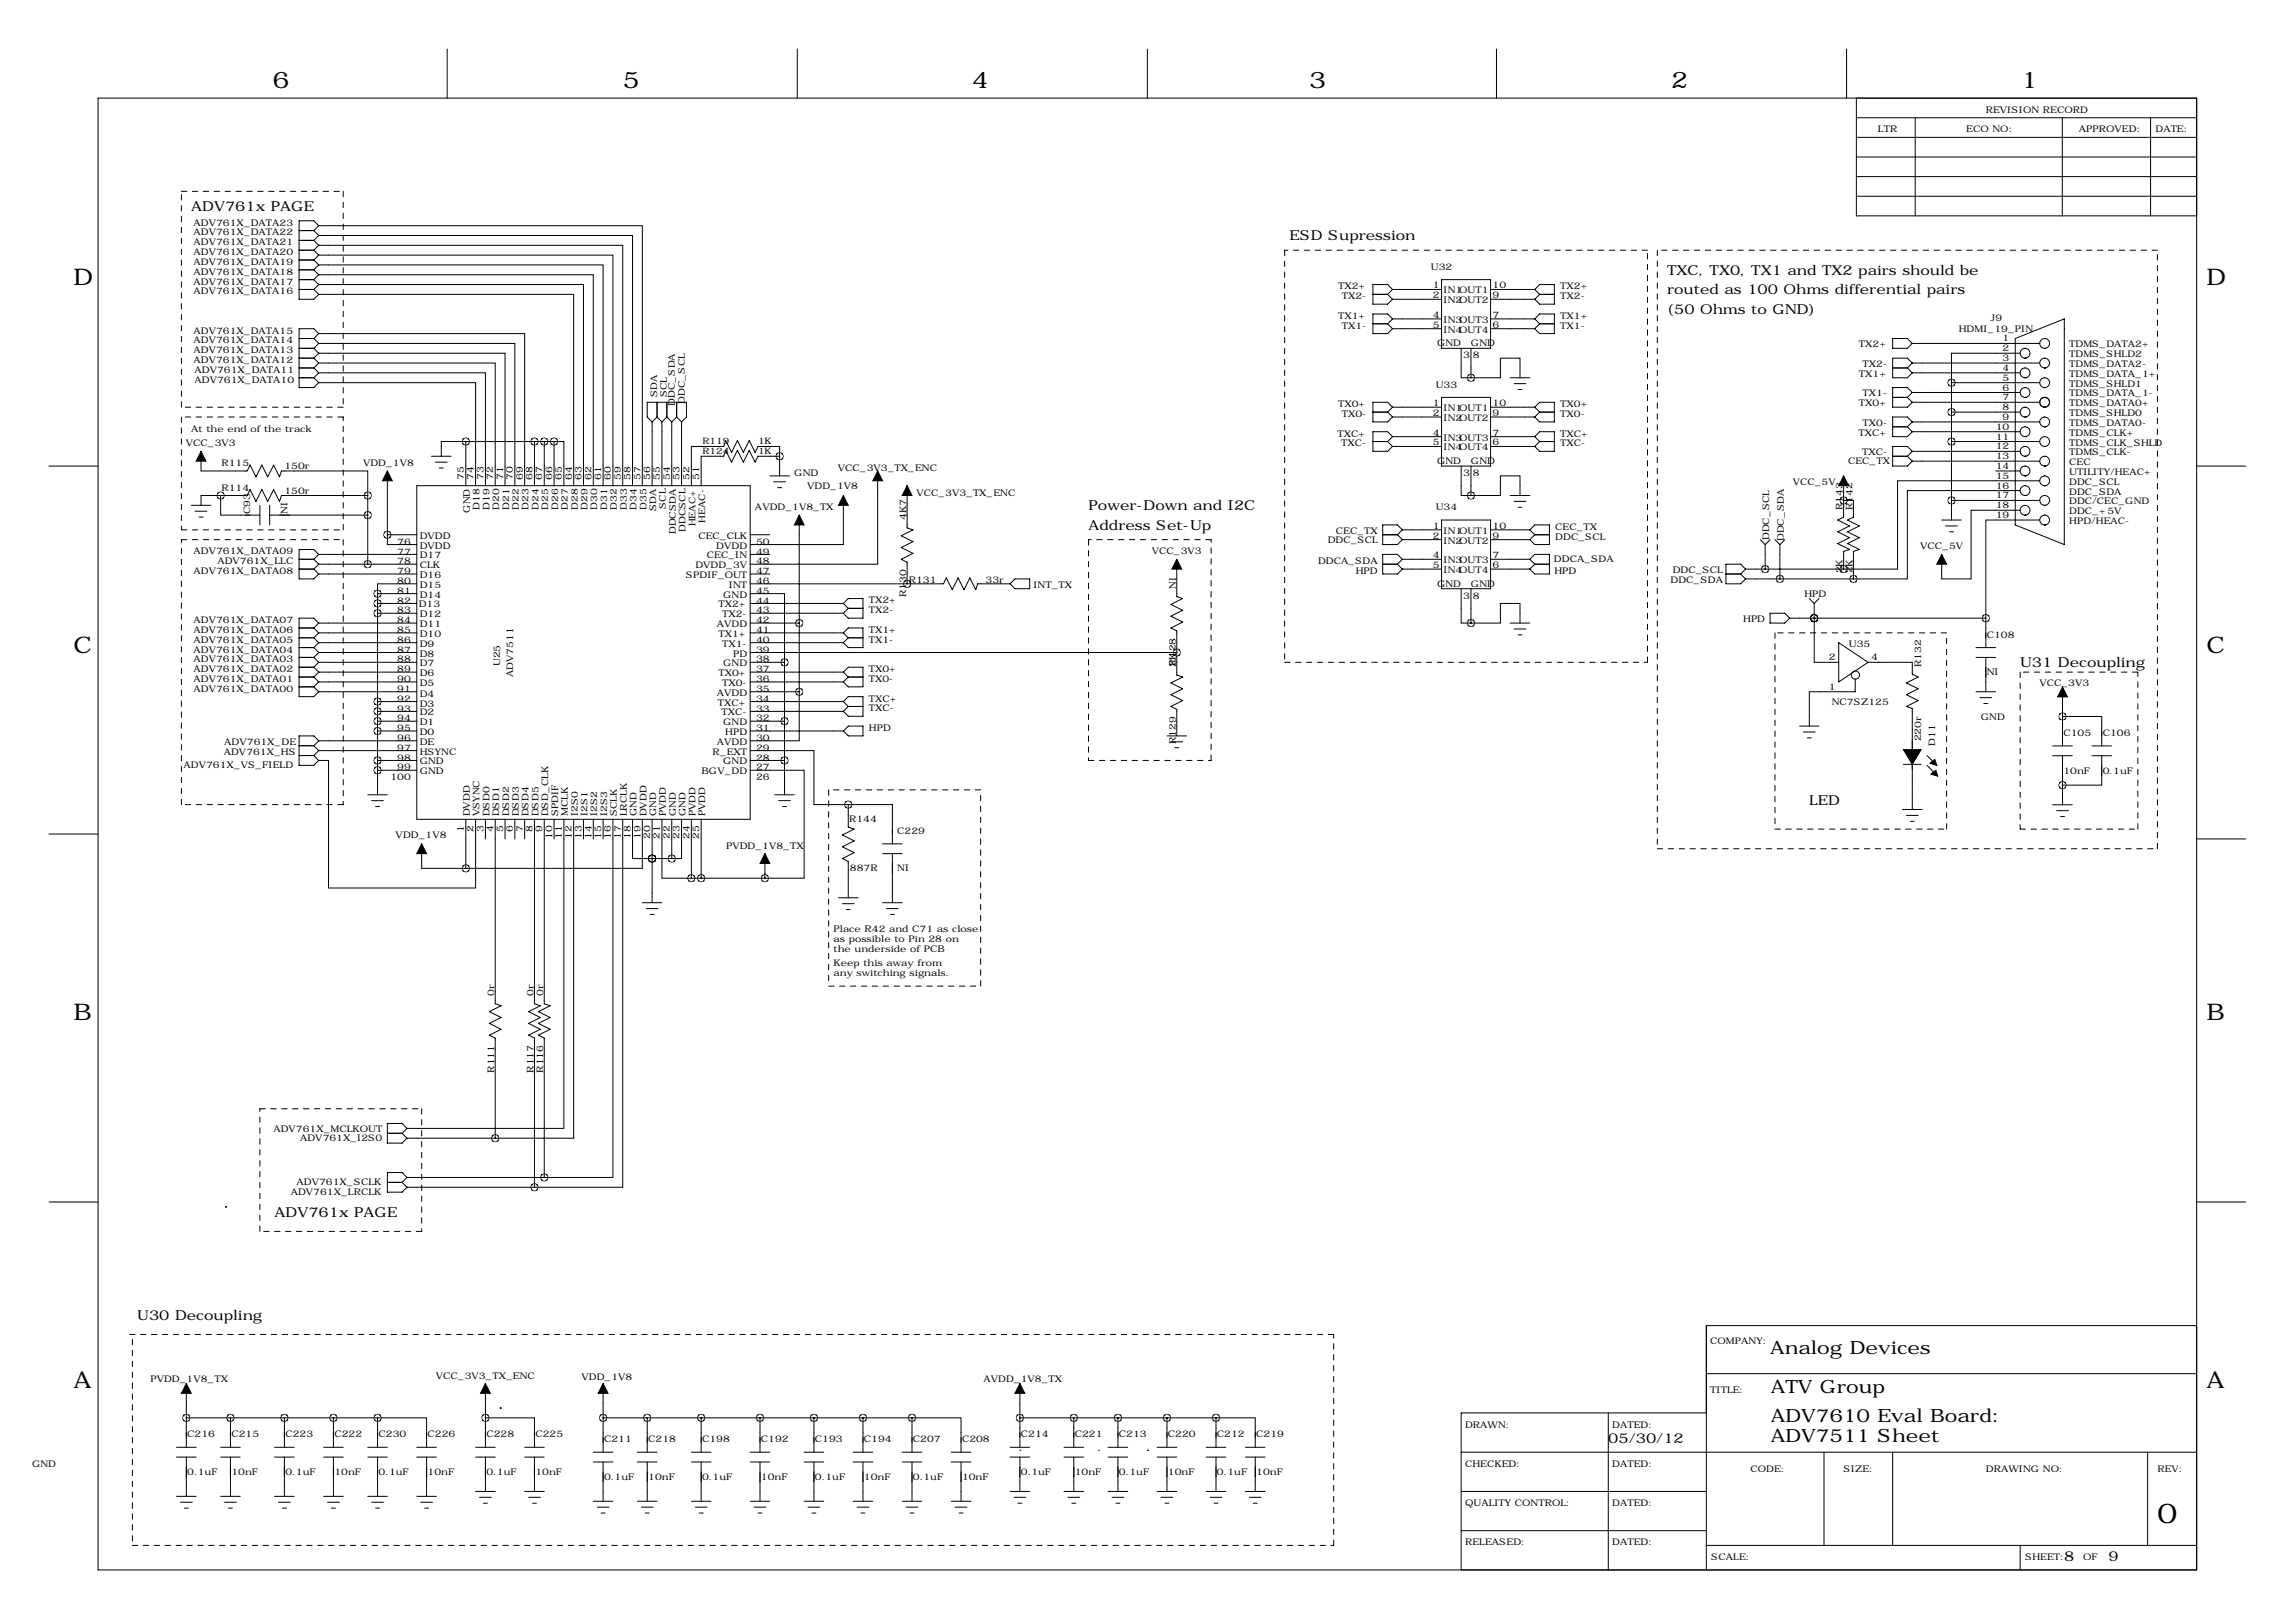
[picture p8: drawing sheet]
<svg xmlns="http://www.w3.org/2000/svg" width="594mm" height="419mm" viewBox="0 0 594 419" stroke-linecap="round" stroke-linejoin="round" font-family="sans-serif">
<defs><g id="words">
<text font-size="7.1" x="558.7" y="394.3">0</text>
<g font-size="5.9">
<text x="70.6" y="22.9">6</text>
<text x="161.3" y="22.9">5</text>
<text x="251.7" y="22.9">4</text>
<text x="339.1" y="22.9">3</text>
<text x="432.8" y="22.9">2</text>
<text x="523.5" y="22.9">1</text>
<text x="19" y="73.7">D</text>
<text x="571.5" y="73.7">D</text>
<text x="19" y="168.9">C</text>
<text x="571.5" y="168.9">C</text>
<text x="19" y="264.2">B</text>
<text x="571.5" y="264.2">B</text>
<text x="19" y="359.4">A</text>
<text x="571.5" y="359.4">A</text>
</g>
<g font-size="4.7">
<text x="458.5" y="350.5">Analog Devices</text>
<text x="458.6" y="360.5">ATV Group</text>
<text x="458.6" y="368.1">ADV7610 Eval Board:</text>
<text x="458.6" y="373.2">ADV7511 Sheet</text>
</g>
<g font-size="3.6">
<text x="49.5" y="54.6">ADV761x PAGE</text>
<text x="334" y="62.2">ESD Supression</text>
<text x="431.8" y="71.1">TXC, TX0, TX1 and TX2 pairs should be</text>
<text x="431.8" y="76.2">routed as 100 Ohms differential pairs</text>
<text x="431.8" y="81.3">(50 Ohms to GND)</text>
<text x="281.9" y="137.2">Address Set-Up</text>
<text x="281.9" y="132.1">Power-Down and I2C</text>
<text x="523.2" y="172.7">U31 Decoupling</text>
<text x="468.6" y="208.3">LED</text>
<text x="71.1" y="315">ADV761x PAGE</text>
<text x="35.6" y="341.6">U30 Decoupling</text>
<text x="416.6" y="373.7">05/30/12</text>
<text x="534.7" y="404.1">8</text>
<text x="546.1" y="404.1">9</text>
</g>
<g font-size="2.4">
<text x="514.4" y="29.2">REVISION RECORD</text>
<text x="486.4" y="34.3">LTR</text>
<text x="509.3" y="34.3">ECO NO:</text>
<text x="538.5" y="34.3">APPROVED:</text>
<text x="558.3" y="34.3">DATE:</text>
<text x="50.1" y="58.4">ADV761X_DATA23</text>
<text x="50.1" y="63.5">ADV761X_DATA21</text>
<text x="50.1" y="61">ADV761X_DATA22</text>
<text x="50.1" y="71.1">ADV761X_DATA18</text>
<text x="50.1" y="68.6">ADV761X_DATA19</text>
<text x="50.1" y="66">ADV761X_DATA20</text>
<text x="370.6" y="69.9">U32</text>
<text x="50.1" y="76.2">ADV761X_DATA16</text>
<text x="50.1" y="73.7">ADV761X_DATA17</text>
<text x="346.6" y="74.9">TX2+</text>
<text x="347.6" y="77.5">TX2-</text>
<text x="371.1" y="74.7">1</text>
<text x="371.1" y="77.2">2</text>
<text x="373.9" y="76">IN1OUT1</text>
<text x="386.6" y="74.7">10</text>
<text x="386.6" y="77.2">9</text>
<text x="404.1" y="77.5">TX2-</text>
<text x="404.1" y="74.9">TX2+</text>
<text x="346.6" y="82.6">TX1+</text>
<text x="371.1" y="82.3">4</text>
<text x="373.9" y="78.5">IN2OUT2</text>
<text x="373.9" y="83.6">IN3OUT3</text>
<text x="386.6" y="82.3">7</text>
<text x="404.1" y="82.6">TX1+</text>
<text x="515.6" y="83.1">J9</text>
<text x="50.1" y="88.9">ADV761X_DATA14</text>
<text x="50.1" y="86.4">ADV761X_DATA15</text>
<text x="347.6" y="85.1">TX1-</text>
<text x="371.1" y="84.8">5</text>
<text x="372.2" y="89.7">GND</text>
<text x="373.9" y="86.1">IN4OUT4</text>
<text x="381" y="89.7">GND</text>
<text x="386.6" y="84.8">6</text>
<text x="404.1" y="85.1">TX1-</text>
<text x="481.5" y="89.9">TX2+</text>
<text x="507.3" y="85.9">HDMI_19_PIN</text>
<text x="518.7" y="88.4">1</text>
<text x="535.9" y="89.9">TDMS_DATA2+</text>
<text x="50.1" y="94">ADV761X_DATA12</text>
<text x="50.1" y="91.4">ADV761X_DATA13</text>
<text x="379" y="92.8">3</text>
<text x="381.5" y="92.8">8</text>
<text x="482.4" y="95">TX2-</text>
<text x="518.7" y="90.9">2</text>
<text x="518.7" y="93.5">3</text>
<text x="535.9" y="92.5">TDMS_SHLD2</text>
<text x="535.9" y="95">TDMS_DATA2-</text>
<text x="50.4" y="99.1">ADV761X_DATA10</text>
<text x="50.4" y="96.5">ADV761X_DATA11</text>
<text x="371.9" y="100.3">U33</text>
<text x="481.5" y="97.6">TX1+</text>
<text x="518.7" y="96">4</text>
<text x="518.7" y="98.6">5</text>
<text x="518.7" y="101.1">6</text>
<text x="535.9" y="97.6">TDMS_DATA_1+</text>
<text x="535.9" y="100.1">TDMS_SHLD1</text>
<text x="170.2" y="102.9" transform="rotate(-90 170.2 102.9)">SDA</text>
<text x="172.7" y="102.9" transform="rotate(-90 172.7 102.9)">SCL</text>
<text x="174.8" y="105" transform="rotate(-90 174.8 105)">DDC_SDA</text>
<text x="177.3" y="104.5" transform="rotate(-90 177.3 104.5)">DDC_SCL</text>
<text x="346.6" y="105.4">TX0+</text>
<text x="347.6" y="108">TX0-</text>
<text x="371.1" y="105.2">1</text>
<text x="371.1" y="107.7">2</text>
<text x="373.9" y="106.4">IN1OUT1</text>
<text x="386.6" y="105.2">10</text>
<text x="386.6" y="107.7">9</text>
<text x="404.1" y="108">TX0-</text>
<text x="404.1" y="105.4">TX0+</text>
<text x="481.5" y="105.2">TX0+</text>
<text x="482.4" y="102.6">TX1-</text>
<text x="518.7" y="103.6">7</text>
<text x="518.7" y="106.2">8</text>
<text x="535.9" y="102.6">TDMS_DATA_1-</text>
<text x="535.9" y="105.2">TDMS_DATA0+</text>
<text x="535.9" y="107.7">TDMS_SHLD0</text>
<text x="49.5" y="111.8">At the end of the track</text>
<text x="346.5" y="113">TXC+</text>
<text x="371.1" y="112.8">4</text>
<text x="373.9" y="109">IN2OUT2</text>
<text x="386.6" y="112.8">7</text>
<text x="404.1" y="113">TXC+</text>
<text x="481.3" y="112.8">TXC+</text>
<text x="482.4" y="110.3">TX0-</text>
<text x="516.9" y="111.3">10</text>
<text x="516.9" y="113.8">11</text>
<text x="518.7" y="108.7">9</text>
<text x="535.9" y="110.3">TDMS_DATA0-</text>
<text x="535.9" y="112.8">TDMS_CLK+</text>
<text x="48.2" y="115.6">VCC_3V3</text>
<text x="347.4" y="115.6">TXC-</text>
<text x="371.1" y="115.3">5</text>
<text x="373.9" y="114.1">IN3OUT3</text>
<text x="373.9" y="116.6">IN4OUT4</text>
<text x="386.6" y="115.3">6</text>
<text x="404.1" y="115.6">TXC-</text>
<text x="482.3" y="117.9">TXC-</text>
<text x="516.9" y="116.3">12</text>
<text x="516.9" y="118.9">13</text>
<text x="535.9" y="115.3">TDMS_CLK_SHLD</text>
<text x="535.9" y="117.9">TDMS_CLK-</text>
<text x="57.4" y="120.7">R115</text>
<text x="73.7" y="121.5">150r</text>
<text x="94" y="120.7">VDD_1V8</text>
<text x="120.1" y="124.2" transform="rotate(-90 120.1 124.2)">75</text>
<text x="122.7" y="124.2" transform="rotate(-90 122.7 124.2)">74</text>
<text x="125.2" y="124.2" transform="rotate(-90 125.2 124.2)">73</text>
<text x="127.8" y="124.2" transform="rotate(-90 127.8 124.2)">72</text>
<text x="130.3" y="124.2" transform="rotate(-90 130.3 124.2)">71</text>
<text x="132.8" y="124.2" transform="rotate(-90 132.8 124.2)">70</text>
<text x="135.4" y="124.2" transform="rotate(-90 135.4 124.2)">69</text>
<text x="137.9" y="124.2" transform="rotate(-90 137.9 124.2)">68</text>
<text x="140.5" y="124.2" transform="rotate(-90 140.5 124.2)">67</text>
<text x="143" y="124.2" transform="rotate(-90 143 124.2)">66</text>
<text x="145.5" y="124.2" transform="rotate(-90 145.5 124.2)">65</text>
<text x="148.1" y="124.2" transform="rotate(-90 148.1 124.2)">64</text>
<text x="150.6" y="124.2" transform="rotate(-90 150.6 124.2)">63</text>
<text x="153.2" y="124.2" transform="rotate(-90 153.2 124.2)">62</text>
<text x="155.7" y="124.2" transform="rotate(-90 155.7 124.2)">61</text>
<text x="158.2" y="124.2" transform="rotate(-90 158.2 124.2)">60</text>
<text x="160.8" y="124.2" transform="rotate(-90 160.8 124.2)">59</text>
<text x="163.3" y="124.2" transform="rotate(-90 163.3 124.2)">58</text>
<text x="165.9" y="124.2" transform="rotate(-90 165.9 124.2)">57</text>
<text x="168.4" y="124.2" transform="rotate(-90 168.4 124.2)">56</text>
<text x="170.9" y="124.2" transform="rotate(-90 170.9 124.2)">55</text>
<text x="173.5" y="124.2" transform="rotate(-90 173.5 124.2)">54</text>
<text x="176" y="124.2" transform="rotate(-90 176 124.2)">53</text>
<text x="178.6" y="124.2" transform="rotate(-90 178.6 124.2)">52</text>
<text x="181.1" y="124.2" transform="rotate(-90 181.1 124.2)">51</text>
<text x="205.7" y="123.2">GND</text>
<text x="217" y="121.9">VCC_3V3_TX_ENC</text>
<text x="372.2" y="120.1">GND</text>
<text x="379" y="123.2">3</text>
<text x="381" y="120.1">GND</text>
<text x="381.5" y="123.2">8</text>
<text x="464.3" y="125.5">VCC_5V</text>
<text x="478.7" y="120.1">CEC_TX</text>
<text x="516.9" y="121.4">14</text>
<text x="516.9" y="124">15</text>
<text x="535.9" y="120.4">CEC</text>
<text x="535.9" y="123">UTILITY/HEAC+</text>
<text x="535.9" y="125.5">DDC_SCL</text>
<text x="57.4" y="127">R114</text>
<text x="73.7" y="127.8">150r</text>
<text x="172.5" y="131.8" transform="rotate(-90 172.5 131.8)">SCL</text>
<text x="209.1" y="126.6">VDD_1V8</text>
<text x="237.4" y="128.3">VCC_3V3_TX_ENC</text>
<text x="516.9" y="126.5">16</text>
<text x="516.9" y="129">17</text>
<text x="516.9" y="131.6">18</text>
<text x="535.9" y="128">DDC_SDA</text>
<text x="535.9" y="130.6">DDC/CEC_GND</text>
<text x="64.8" y="133.1" transform="rotate(-90 64.8 133.1)">C93</text>
<text x="74.5" y="133.1" transform="rotate(-90 74.5 133.1)">NI</text>
<text x="121.7" y="132.7" transform="rotate(-90 121.7 132.7)">GND</text>
<text x="124.2" y="132.1" transform="rotate(-90 124.2 132.1)">D18</text>
<text x="126.8" y="132.1" transform="rotate(-90 126.8 132.1)">D19</text>
<text x="129.3" y="132.1" transform="rotate(-90 129.3 132.1)">D20</text>
<text x="131.8" y="132.1" transform="rotate(-90 131.8 132.1)">D21</text>
<text x="134.4" y="132.1" transform="rotate(-90 134.4 132.1)">D22</text>
<text x="136.9" y="132.1" transform="rotate(-90 136.9 132.1)">D23</text>
<text x="139.5" y="132.1" transform="rotate(-90 139.5 132.1)">D24</text>
<text x="142" y="132.1" transform="rotate(-90 142 132.1)">D25</text>
<text x="144.5" y="132.1" transform="rotate(-90 144.5 132.1)">D26</text>
<text x="147.1" y="132.1" transform="rotate(-90 147.1 132.1)">D27</text>
<text x="149.6" y="132.1" transform="rotate(-90 149.6 132.1)">D28</text>
<text x="152.2" y="132.1" transform="rotate(-90 152.2 132.1)">D29</text>
<text x="154.7" y="132.1" transform="rotate(-90 154.7 132.1)">D30</text>
<text x="157.2" y="132.1" transform="rotate(-90 157.2 132.1)">D31</text>
<text x="159.8" y="132.1" transform="rotate(-90 159.8 132.1)">D32</text>
<text x="162.3" y="132.1" transform="rotate(-90 162.3 132.1)">D33</text>
<text x="164.9" y="132.1" transform="rotate(-90 164.9 132.1)">D34</text>
<text x="167.4" y="132.1" transform="rotate(-90 167.4 132.1)">D35</text>
<text x="169.9" y="132.3" transform="rotate(-90 169.9 132.3)">SDA</text>
<text x="177.6" y="137.8" transform="rotate(-90 177.6 137.8)">DDCSCL</text>
<text x="180.1" y="136.3" transform="rotate(-90 180.1 136.3)">HEAC+</text>
<text x="182.6" y="135.3" transform="rotate(-90 182.6 135.3)">HEAC-</text>
<text x="195.6" y="132.1">AVDD_1V8_TX</text>
<text x="234.7" y="134.6" transform="rotate(-90 234.7 134.6)">4K7</text>
<text x="371.1" y="136.9">1</text>
<text x="371.9" y="132.1">U34</text>
<text x="386.6" y="136.9">10</text>
<text x="402.8" y="137.2">CEC_TX</text>
<text x="477.3" y="132.1" transform="rotate(-90 477.3 132.1)">R143</text>
<text x="479.8" y="132.1" transform="rotate(-90 479.8 132.1)">R142</text>
<text x="516.9" y="134.1">19</text>
<text x="535.9" y="133.1">DDC_+5V</text>
<text x="535.9" y="135.7">HPD/HEAC-</text>
<text x="50.1" y="143.5">ADV761X_DATA09</text>
<text x="102.9" y="141">76</text>
<text x="102.9" y="143.6">77</text>
<text x="108.7" y="139.5">DVDD</text>
<text x="108.7" y="142">DVDD</text>
<text x="175" y="138.3" transform="rotate(-90 175 138.3)">DDCSDA</text>
<text x="180.9" y="139.5">CEC_CLK</text>
<text x="185.5" y="142">DVDD</text>
<text x="195.8" y="143.6">49</text>
<text x="195.8" y="141">50</text>
<text x="298.3" y="143.5">VCC_3V3</text>
<text x="343.9" y="140.5">DDC_SCL</text>
<text x="346" y="138.2">CEC_TX</text>
<text x="371.1" y="139.4">2</text>
<text x="373.9" y="138.2">IN1OUT1</text>
<text x="373.9" y="140.7">IN2OUT2</text>
<text x="386.6" y="139.4">9</text>
<text x="402.8" y="139.7">DDC_SCL</text>
<text x="458.2" y="139.9" transform="rotate(-90 458.2 139.9)">DDC_SCL</text>
<text x="462" y="140.1" transform="rotate(-90 462 140.1)">DDC_SDA</text>
<text x="497.4" y="142.2">VCC_5V</text>
<text x="50.1" y="148.6">ADV761X_DATA08</text>
<text x="56.3" y="146.1">ADV761X_LLC</text>
<text x="102.9" y="146.1">78</text>
<text x="102.9" y="148.6">79</text>
<text x="108.7" y="144.5">D17</text>
<text x="108.7" y="147.1">CLK</text>
<text x="108.7" y="149.6">D16</text>
<text x="177.7" y="149.6">SPDIF_OUT</text>
<text x="180.1" y="147.1">DVDD_3V</text>
<text x="183.1" y="144.5">CEC_IN</text>
<text x="195.8" y="148.6">47</text>
<text x="195.8" y="146.1">48</text>
<text x="341.4" y="146.1">DDCA_SDA</text>
<text x="351.2" y="148.6">HPD</text>
<text x="371.1" y="144.5">4</text>
<text x="371.1" y="147.1">5</text>
<text x="373.9" y="145.8">IN3OUT3</text>
<text x="373.9" y="148.4">IN4OUT4</text>
<text x="386.6" y="144.5">7</text>
<text x="386.6" y="147.1">6</text>
<text x="402.5" y="145.6">DDCA_SDA</text>
<text x="402.6" y="148.6">HPD</text>
<text x="433.2" y="148.4">DDC_SCL</text>
<text x="477.3" y="148.4" transform="rotate(-90 477.3 148.4)">2K</text>
<text x="479.8" y="148.4" transform="rotate(-90 479.8 148.4)">2K</text>
<text x="102.9" y="151.2">80</text>
<text x="102.9" y="153.7">81</text>
<text x="108.7" y="152.2">D15</text>
<text x="108.7" y="154.7">D14</text>
<text x="187.3" y="154.7">GND</text>
<text x="188.8" y="152.2">INT</text>
<text x="195.8" y="153.7">45</text>
<text x="195.8" y="151.2">46</text>
<text x="234.7" y="154.5" transform="rotate(-90 234.7 154.5)">R130</text>
<text x="235.4" y="150.9">R131</text>
<text x="255.3" y="150.9">33r</text>
<text x="267.7" y="152.2">INT_TX</text>
<text x="304.5" y="152.4" transform="rotate(-90 304.5 152.4)">NI</text>
<text x="372.2" y="151.9">GND</text>
<text x="379" y="155">3</text>
<text x="381" y="151.9">GND</text>
<text x="381.5" y="155">8</text>
<text x="432.7" y="150.9">DDC_SDA</text>
<text x="467.4" y="154.6">HPD</text>
<text x="50.1" y="161.3">ADV761X_DATA07</text>
<text x="102.9" y="156.3">82</text>
<text x="102.9" y="158.8">83</text>
<text x="102.9" y="161.3">84</text>
<text x="108.5" y="157.2">D13</text>
<text x="108.7" y="159.8">D12</text>
<text x="186.1" y="157.2">TX2+</text>
<text x="187" y="159.8">TX2-</text>
<text x="195.8" y="161.3">42</text>
<text x="195.8" y="158.8">43</text>
<text x="195.8" y="156.3">44</text>
<text x="225" y="158.8">TX2-</text>
<text x="225" y="156.2">TX2+</text>
<text x="451.5" y="161.1">HPD</text>
<text x="50.1" y="163.8">ADV761X_DATA06</text>
<text x="50.1" y="166.4">ADV761X_DATA05</text>
<text x="102.9" y="163.9">85</text>
<text x="102.9" y="166.4">86</text>
<text x="108.7" y="162.3">D11</text>
<text x="108.7" y="164.9">D10</text>
<text x="108.7" y="167.4">D9</text>
<text x="185.7" y="162.3">AVDD</text>
<text x="186.1" y="164.9">TX1+</text>
<text x="187" y="167.4">TX1-</text>
<text x="195.8" y="166.4">40</text>
<text x="195.8" y="163.9">41</text>
<text x="225" y="166.4">TX1-</text>
<text x="225" y="163.8">TX1+</text>
<text x="478.9" y="167.5">U35</text>
<text x="514.6" y="165.1">C108</text>
<text x="50.1" y="168.9">ADV761X_DATA04</text>
<text x="50.1" y="171.4">ADV761X_DATA03</text>
<text x="50.1" y="174">ADV761X_DATA02</text>
<text x="102.9" y="169">87</text>
<text x="102.9" y="171.5">88</text>
<text x="108.7" y="169.9">D8</text>
<text x="108.7" y="172.5">D7</text>
<text x="129.5" y="172.5" transform="rotate(-90 129.5 172.5)">U25</text>
<text x="187.3" y="172.5">GND</text>
<text x="189.9" y="169.9">PD</text>
<text x="195.8" y="171.5">38</text>
<text x="195.8" y="169">39</text>
<text x="225" y="174">TX0+</text>
<text x="304.5" y="172.7" transform="rotate(-90 304.5 172.7)">2K</text>
<text x="304.5" y="172.3" transform="rotate(-90 304.5 172.3)">R128</text>
<text x="473.7" y="170.9">2</text>
<text x="484.6" y="170.9">4</text>
<text x="497.6" y="172.7" transform="rotate(-90 497.6 172.7)">R132</text>
<text x="50.1" y="176.5">ADV761X_DATA01</text>
<text x="50.1" y="179.1">ADV761X_DATA00</text>
<text x="102.9" y="174">89</text>
<text x="102.9" y="176.6">90</text>
<text x="102.9" y="179.1">91</text>
<text x="108.7" y="175">D6</text>
<text x="108.7" y="177.6">D5</text>
<text x="132.9" y="175.4" transform="rotate(-90 132.9 175.4)">ADV7511</text>
<text x="186.1" y="175">TX0+</text>
<text x="187" y="177.6">TX0-</text>
<text x="195.8" y="179.1">35</text>
<text x="195.8" y="176.6">36</text>
<text x="195.8" y="174">37</text>
<text x="225" y="176.5">TX0-</text>
<text x="473.7" y="178.6">1</text>
<text x="514.6" y="174.8">NI</text>
<text x="528.2" y="177.6">VCC_3V3</text>
<text x="102.9" y="181.7">92</text>
<text x="102.9" y="184.2">93</text>
<text x="108.7" y="180.4">D4</text>
<text x="108.7" y="182.9">D3</text>
<text x="108.7" y="185.2">D2</text>
<text x="185.7" y="180.1">AVDD</text>
<text x="185.9" y="182.6">TXC+</text>
<text x="186.9" y="185.2">TXC-</text>
<text x="195.8" y="184.2">33</text>
<text x="195.8" y="181.7">34</text>
<text x="225" y="184.1">TXC-</text>
<text x="225" y="181.6">TXC+</text>
<text x="474.4" y="182.4">NC7SZ125</text>
<text x="102.9" y="186.7">94</text>
<text x="102.9" y="189.3">95</text>
<text x="102.9" y="191.8">96</text>
<text x="108.7" y="187.7">D1</text>
<text x="108.7" y="190.3">D0</text>
<text x="187.3" y="187.7">GND</text>
<text x="187.8" y="190.3">HPD</text>
<text x="195.8" y="191.8">30</text>
<text x="195.8" y="189.3">31</text>
<text x="195.8" y="186.7">32</text>
<text x="225" y="189.2">HPD</text>
<text x="497.6" y="191.9" transform="rotate(-90 497.6 191.9)">220r</text>
<text x="513.1" y="186.5">GND</text>
<text x="534.5" y="190.6">C105</text>
<text x="544.6" y="190.6">C106</text>
<text x="58" y="195.4">ADV761X_HS</text>
<text x="58.1" y="192.8">ADV761X_DE</text>
<text x="102.9" y="194.4">97</text>
<text x="102.9" y="196.9">98</text>
<text x="108.7" y="192.8">DE</text>
<text x="108.7" y="195.3">HSYNC</text>
<text x="108.7" y="197.9">GND</text>
<text x="184.6" y="195.3">R_EXT</text>
<text x="185.7" y="192.8">AVDD</text>
<text x="187.3" y="197.9">GND</text>
<text x="195.8" y="196.9">28</text>
<text x="195.8" y="194.4">29</text>
<text x="304.5" y="192.6" transform="rotate(-90 304.5 192.6)">R129</text>
<text x="501.2" y="193" transform="rotate(-90 501.2 193)">D11</text>
<text x="47.6" y="198.9">ADV761X_VS_FIELD</text>
<text x="101.1" y="202">100</text>
<text x="102.9" y="199.4">99</text>
<text x="108.7" y="200.4">GND</text>
<text x="181.7" y="200.4">BGV_DD</text>
<text x="195.8" y="202">26</text>
<text x="195.8" y="199.4">27</text>
<text x="534.5" y="200.2">10nF</text>
<text x="544.6" y="200.2">0.1uF</text>
<text x="120.1" y="215.4" transform="rotate(-90 120.1 215.4)">1</text>
<text x="121.7" y="211.3" transform="rotate(-90 121.7 211.3)">DVDD</text>
<text x="122.7" y="215.4" transform="rotate(-90 122.7 215.4)">2</text>
<text x="124.2" y="211.3" transform="rotate(-90 124.2 211.3)">VSYNC</text>
<text x="125.2" y="215.4" transform="rotate(-90 125.2 215.4)">3</text>
<text x="126.8" y="211.3" transform="rotate(-90 126.8 211.3)">DSD0</text>
<text x="127.8" y="215.4" transform="rotate(-90 127.8 215.4)">4</text>
<text x="129.3" y="211.3" transform="rotate(-90 129.3 211.3)">DSD1</text>
<text x="130.3" y="215.4" transform="rotate(-90 130.3 215.4)">5</text>
<text x="131.8" y="211.3" transform="rotate(-90 131.8 211.3)">DSD2</text>
<text x="132.8" y="215.4" transform="rotate(-90 132.8 215.4)">6</text>
<text x="134.4" y="211.3" transform="rotate(-90 134.4 211.3)">DSD3</text>
<text x="135.4" y="215.4" transform="rotate(-90 135.4 215.4)">7</text>
<text x="136.9" y="211.3" transform="rotate(-90 136.9 211.3)">DSD4</text>
<text x="137.9" y="215.4" transform="rotate(-90 137.9 215.4)">8</text>
<text x="139.5" y="211.3" transform="rotate(-90 139.5 211.3)">DSD5</text>
<text x="140.5" y="215.4" transform="rotate(-90 140.5 215.4)">9</text>
<text x="142" y="211.3" transform="rotate(-90 142 211.3)">DSD_CLK</text>
<text x="144.5" y="211.3" transform="rotate(-90 144.5 211.3)">SPDIF</text>
<text x="147.1" y="211.3" transform="rotate(-90 147.1 211.3)">MCLK</text>
<text x="149.6" y="211.3" transform="rotate(-90 149.6 211.3)">I2S0</text>
<text x="152.2" y="211.3" transform="rotate(-90 152.2 211.3)">I2S1</text>
<text x="154.7" y="211.3" transform="rotate(-90 154.7 211.3)">I2S2</text>
<text x="157.2" y="211.3" transform="rotate(-90 157.2 211.3)">I2S3</text>
<text x="159.8" y="211.3" transform="rotate(-90 159.8 211.3)">SCLK</text>
<text x="162.3" y="211.3" transform="rotate(-90 162.3 211.3)">LRCLK</text>
<text x="164.9" y="211.3" transform="rotate(-90 164.9 211.3)">GND</text>
<text x="167.4" y="211.3" transform="rotate(-90 167.4 211.3)">DVDD</text>
<text x="169.9" y="211.3" transform="rotate(-90 169.9 211.3)">GND</text>
<text x="172.5" y="211.3" transform="rotate(-90 172.5 211.3)">PVDD</text>
<text x="175" y="211.3" transform="rotate(-90 175 211.3)">GND</text>
<text x="177.6" y="211.3" transform="rotate(-90 177.6 211.3)">GND</text>
<text x="180.1" y="211.3" transform="rotate(-90 180.1 211.3)">PVDD</text>
<text x="182.6" y="211.3" transform="rotate(-90 182.6 211.3)">PVDD</text>
<text x="219.9" y="212.9">R144</text>
<text x="232.4" y="215.9">C229</text>
<text x="102.5" y="217">VDD_1V8</text>
<text x="143" y="217.1" transform="rotate(-90 143 217.1)">10</text>
<text x="145.5" y="217.1" transform="rotate(-90 145.5 217.1)">11</text>
<text x="148.1" y="217.1" transform="rotate(-90 148.1 217.1)">12</text>
<text x="150.6" y="217.1" transform="rotate(-90 150.6 217.1)">13</text>
<text x="153.2" y="217.1" transform="rotate(-90 153.2 217.1)">14</text>
<text x="155.7" y="217.1" transform="rotate(-90 155.7 217.1)">15</text>
<text x="158.2" y="217.1" transform="rotate(-90 158.2 217.1)">16</text>
<text x="160.8" y="217.1" transform="rotate(-90 160.8 217.1)">17</text>
<text x="163.3" y="217.1" transform="rotate(-90 163.3 217.1)">18</text>
<text x="165.9" y="217.1" transform="rotate(-90 165.9 217.1)">19</text>
<text x="168.4" y="217.1" transform="rotate(-90 168.4 217.1)">20</text>
<text x="170.9" y="217.1" transform="rotate(-90 170.9 217.1)">21</text>
<text x="173.5" y="217.1" transform="rotate(-90 173.5 217.1)">22</text>
<text x="176" y="217.1" transform="rotate(-90 176 217.1)">23</text>
<text x="178.6" y="217.1" transform="rotate(-90 178.6 217.1)">24</text>
<text x="181.1" y="217.1" transform="rotate(-90 181.1 217.1)">25</text>
<text x="188.1" y="219.7">PVDD_1V8_TX</text>
<text x="220.1" y="225.6">887R</text>
<text x="232.4" y="225.6">NI</text>
<text x="215.9" y="243.8">as possible to Pin 28 on</text>
<text x="215.9" y="241.3">Place R42 and C71 as close</text>
<text x="215.9" y="246.4">the underside of PCB</text>
<text x="215.9" y="250.2">Keep this away from</text>
<text x="128" y="257.8" transform="rotate(-90 128 257.8)">0r</text>
<text x="138.2" y="257.8" transform="rotate(-90 138.2 257.8)">0r</text>
<text x="140.7" y="257.8" transform="rotate(-90 140.7 257.8)">0r</text>
<text x="215.9" y="252.7">any switching signals.</text>
<text x="128" y="277.7" transform="rotate(-90 128 277.7)">R111</text>
<text x="138.2" y="277.7" transform="rotate(-90 138.2 277.7)">R117</text>
<text x="140.7" y="277.7" transform="rotate(-90 140.7 277.7)">R116</text>
<text x="70.8" y="292.9">ADV761X_MCLKOUT</text>
<text x="77.7" y="295.4">ADV761X_I2S0</text>
<text x="75.3" y="309.4">ADV761X_LRCLK</text>
<text x="76.8" y="306.9">ADV761X_SCLK</text>
<text x="443" y="348">COMPANY:</text>
<text x="39" y="357.7">PVDD_1V8_TX</text>
<text x="112.9" y="356.9">VCC_3V3_TX_ENC</text>
<text x="150.6" y="357.1">VDD_1V8</text>
<text x="254.7" y="357.7">AVDD_1V8_TX</text>
<text x="443" y="360.7">TITLE:</text>
<text x="379.5" y="369.6">DRAWN:</text>
<text x="417.6" y="369.6">DATED:</text>
<text x="48.5" y="372.1">C216</text>
<text x="59.9" y="372.1">C215</text>
<text x="73.9" y="372.1">C223</text>
<text x="86.6" y="372.1">C222</text>
<text x="98" y="372.1">C230</text>
<text x="110.7" y="372.1">C226</text>
<text x="126" y="372.1">C228</text>
<text x="138.7" y="372.1">C225</text>
<text x="156.5" y="373.4">C211</text>
<text x="167.9" y="373.4">C218</text>
<text x="181.9" y="373.4">C198</text>
<text x="197.1" y="373.4">C192</text>
<text x="211.1" y="373.4">C193</text>
<text x="223.8" y="373.4">C194</text>
<text x="236.5" y="373.4">C207</text>
<text x="249.2" y="373.4">C208</text>
<text x="264.4" y="372.1">C214</text>
<text x="278.4" y="372.1">C221</text>
<text x="289.8" y="372.1">C213</text>
<text x="302.5" y="372.1">C220</text>
<text x="315.2" y="372.1">C212</text>
<text x="325.4" y="372.1">C219</text>
<text x="8.3" y="379.7">GND</text>
<text x="48.5" y="381.8">0.1uF</text>
<text x="59.9" y="381.8">10nF</text>
<text x="73.9" y="381.8">0.1uF</text>
<text x="86.6" y="381.8">10nF</text>
<text x="98" y="381.8">0.1uF</text>
<text x="110.7" y="381.8">10nF</text>
<text x="126" y="381.8">0.1uF</text>
<text x="138.7" y="381.8">10nF</text>
<text x="156.5" y="383.1">0.1uF</text>
<text x="167.9" y="383.1">10nF</text>
<text x="181.9" y="383.1">0.1uF</text>
<text x="197.1" y="383.1">10nF</text>
<text x="211.1" y="383.1">0.1uF</text>
<text x="223.8" y="383.1">10nF</text>
<text x="236.5" y="383.1">0.1uF</text>
<text x="249.2" y="383.1">10nF</text>
<text x="264.4" y="381.8">0.1uF</text>
<text x="278.4" y="381.8">10nF</text>
<text x="289.8" y="381.8">0.1uF</text>
<text x="302.5" y="381.8">10nF</text>
<text x="315.2" y="381.8">0.1uF</text>
<text x="325.4" y="381.8">10nF</text>
<text x="379.5" y="379.7">CHECKED:</text>
<text x="417.6" y="379.7">DATED:</text>
<text x="453.4" y="381">CODE:</text>
<text x="477.5" y="381">SIZE:</text>
<text x="514.4" y="381">DRAWING NO:</text>
<text x="558.8" y="381">REV:</text>
<text x="379.5" y="389.9">QUALITY CONTROL:</text>
<text x="417.6" y="389.9">DATED:</text>
<text x="379.5" y="400">RELEASED:</text>
<text x="417.6" y="400">DATED:</text>
<text x="443.2" y="403.9">SCALE:</text>
<text x="524.5" y="403.9">SHEET:</text>
<text x="539.6" y="403.9">OF</text>
</g>
<g font-size="2.3">
<text x="181.9" y="115">R119</text>
<text x="181.9" y="117.6">R124</text>
<text x="196.3" y="115">1K</text>
<text x="196.3" y="117.6">1K</text>
</g>
</g></defs>
<g fill="none" stroke="#000" stroke-width=".26">
<path d="M115.8 12.7v12.7M206.5 12.7v12.7M297.2 12.7v12.7M387.6 12.7v12.7M478.3 12.7v12.7M25.4 25.4h543.6v381h-543.6zM480.8 25.4v30.5h88.2M480.8 30.5h88.2M480.8 35.6h88.2M496.1 30.5v25.4M534.2 30.5v25.4M557 30.5v25.4"/>
<path d="M77.5 59.7h3.8M81.3 59.7l1.2 1.3M82.5 58.4h83.9v67.3M82.5 58.4l-1.2-1.3h-3.8v20.4h3.8l1.2-1.3M82.5 58.4l-1.2 1.3M480.8 40.6h88.2M480.8 45.7h88.2M480.8 50.8h88.2M77.5 72.4h3.8M77.5 74.9h3.8M77.5 69.9h3.8M77.5 67.3h3.8"/>
<path d="M77.5 64.8h3.8M77.5 62.2h3.8M81.3 74.9l1.2 1.3M81.3 72.4l1.2 1.3M81.3 69.9l1.2 1.2M81.3 67.3l1.2 1.3M81.3 64.8l1.2 1.2M81.3 62.2l1.2 1.3M82.5 76.2h66.1v49.5M82.5 73.7h68.6v52M82.5 71.1h71.2v54.6M82.5 68.6h73.7v57.1"/>
<path d="M82.5 66h76.2v59.7M82.5 61h81.3v64.7M82.5 63.5h78.8v62.2M82.5 73.7l-1.2 1.2M82.5 71.1l-1.2 1.3M82.5 68.6l-1.2 1.3M82.5 66l-1.2 1.3M82.5 63.5l-1.2 1.3M82.5 61l-1.2 1.2M355.6 76.2h3.8M359.4 76.2l1.3 1.3M360.7 74.9h12.7"/>
<path d="M360.7 77.5h12.7M360.7 74.9l-1.3-1.2h-3.8v5h3.8l1.3-1.2M360.7 74.9l-1.3 1.3M373.4 72.4h12.7v17.8h-12.7zM386.1 74.9h11.4M386.1 77.5h11.4M397.5 74.9l1.3-1.2h3.8v5h-3.8l-1.3-1.2M397.5 74.9l1.3 1.3M398.8 76.2h3.8M398.8 76.2l-1.3 1.3M77.5 90.2h3.8M77.5 87.6h3.8"/>
<path d="M77.5 95.2h3.8M77.5 92.7h3.8M77.5 97.8h3.8M81.3 97.8l1.2 1.3M81.3 95.2l1.2 1.3M81.3 92.7l1.2 1.3M81.3 90.2l1.2 1.2M81.3 87.6l1.2 1.3M82.5 99.1h40.7v26.6M82.5 96.5h43.2v29.2M82.5 88.9h50.8v36.8M82.5 86.4h53.4v39.3"/>
<path d="M82.5 94h45.8v31.7M82.5 91.4h48.3v34.3M82.5 86.4l-1.2-1.3h-3.8v15.2h3.8l1.2-1.2M82.5 96.5l-1.2 1.3M82.5 94l-1.2 1.2M82.5 91.4l-1.2 1.3M82.5 88.9l-1.2 1.3M82.5 86.4l-1.2 1.2M355.6 83.8h3.8M359.4 83.8l1.3 1.3M360.7 82.6h12.7M360.7 85.1h12.7"/>
<path d="M360.7 82.6l-1.3-1.3h-3.8v5.1h3.8l1.3-1.3M360.7 82.6l-1.3 1.2M378.5 90.2v7.6h2.5M381 97.8h7.6v-5.1h5.1v5.1M381 90.2v7.6M386.1 82.6h11.4M386.1 85.1h11.4M391.2 97.8h5M392.2 99.3h3M397.5 82.6l1.3-1.3h3.8v5.1h-3.8l-1.3-1.3M397.5 82.6l1.3 1.2M398.8 83.8h3.8"/>
<path d="M398.8 83.8l-1.3 1.3M490.2 87.6h3.8l1.3 1.3-1.3 1.3h-3.8zM490.2 95.2h3.8M494 95.2l1.3 1.3M495.3 94l-1.3-1.3h-3.8v5.1h3.8l1.3-1.3M495.3 88.9h33M495.3 94h33M495.3 96.5h27.9M495.3 94l-1.3 1.2M505.5 99.1h22.8M505.5 99.1v35.5M522 87.6l12.7-5v58.4l-12.7-5.1z"/>
<path d="M523.2 91.4h-17.7v7.7M524.5 97.8h.1M524.5 92.7h.1M529.6 90.2h.1M529.6 95.2h.1M52.1 116.8v5.1h11.9l.8-1.5 1.5 3 1.5-3 1.5 3 1.6-3 1.5 3 .5-1.5h22.3v6.4M111.8 118.1h5M112.8 119.6h3M120.6 114.3h-6.3v3.8M120.6 114.3h22.9M120.6 114.3v11.4M138.4 114.3v11.4"/>
<path d="M141 114.3v11.4M143.5 114.3h2.5v11.4M143.5 114.3v11.4M168.9 109.2l-1.3-1.3v-3.8h10.2v3.8l-1.3 1.3M168.9 109.2v16.5M170.2 104.1v3.8M170.2 107.9l1.2 1.3M170.2 107.9l-1.3 1.3M171.4 109.2v16.5M172.7 104.1v3.8M172.7 107.9l1.3 1.3M172.7 107.9l-1.3 1.3"/>
<path d="M174 109.2v16.5M175.3 104.1v3.8M175.3 107.9l1.2 1.3M175.3 107.9l-1.3 1.3M176.5 109.2v16.5M201.9 118.1v-2.5h-5.6l-.7 1.5-1.5-3.1-1.6 3.1-1.5-3.1-1.5 3.1-1.5-3.1-.5 1.6h-8.4v10.1M201.9 118.1h-5.6l-.7 1.5-1.5-3-1.6 3-1.5-3-1.5 3-1.5-3-.5 1.5h-5.9v7.6M201.9 118.1v5.1M355.6 114.3h3.8M355.6 106.7h3.8M359.4 114.3l1.3 1.3M359.4 106.7l1.3 1.2"/>
<path d="M360.7 105.4l-1.3-1.3h-3.8v5.1h3.8l1.3-1.3M360.7 113l-1.3-1.2h-3.8v5h3.8l1.3-1.2M360.7 105.4h12.7M360.7 107.9h12.7M360.7 113h12.7M360.7 115.6h12.7M360.7 113l-1.3 1.3M360.7 105.4l-1.3 1.3M373.4 102.9h12.7v17.7h-12.7zM386.1 105.4h11.4M386.1 107.9h11.4M386.1 113h11.4"/>
<path d="M386.1 115.6h11.4M393.2 100.8h1M397.5 105.4l1.3-1.3h3.8v5.1h-3.8l-1.3-1.3M397.5 113l1.3-1.2h3.8v5h-3.8l-1.3-1.2M397.5 113l1.3 1.3M397.5 105.4l1.3 1.3M398.8 114.3h3.8M398.8 106.7h3.8M398.8 114.3l-1.3 1.3M398.8 106.7l-1.3 1.2M490.2 102.9h3.8M490.2 118.1h3.8"/>
<path d="M490.2 110.5h3.8M494 118.1l1.3 1.3M494 102.9l1.3 1.2M494 110.5l1.3 1.3M495.3 101.6l-1.3-1.3h-3.8v5.1h3.8l1.3-1.3M495.3 109.2l-1.3-1.3h-3.8v5.1h3.8l1.3-1.2M495.3 116.8l-1.3-1.2h-3.8v5h3.8l1.3-1.2M495.3 104.1h33M495.3 109.2h33M495.3 119.4h33M495.3 101.6h27.9M495.3 111.8h27.9"/>
<path d="M495.3 116.8h27.9M495.3 101.6l-1.3 1.3M495.3 109.2l-1.3 1.3M495.3 116.8l-1.3 1.3M505.5 114.3h22.8M505.5 106.7h17.7M524.5 118.1h.1M524.5 113h.1M524.5 107.9h.1M524.5 102.9h.1M529.6 100.3h.1M529.6 105.4h.1"/>
<path d="M529.6 110.5h.1M529.6 115.6h.1M12.7 120.6h12.7M49.5 130.8h5.1M50.5 132.3h3.1M51.6 133.9h1M57.1 128.3v5h10.2M67.3 130.8v5.1M69.8 133.3h25.4M69.8 130.8v5.1M95.2 128.3h-22.3l-.5 1.5-1.5-3.1-1.6 3.1-1.5-3.1-1.5 3.1-1.5-3.1-.8 1.6h-11.9v2.5M95.2 128.3v17.8"/>
<path d="M100.3 138.4v2.6h7.6M100.3 138.4h7.6M100.3 121.9v16.5M107.9 125.7h86.4v86.4h-86.4zM113.8 121.2h1M194.3 138.4h5.1M199.4 123.2h5.1M200.4 124.7h3.1M201.4 126.2h1M207 133.3v45.8M218.4 128.3v12.7h-24.1M227.3 121.9v24.2h-33"/>
<path d="M234.9 125.7v11l1.6 .5-3.1 1.5 3.1 1.5-3.1 1.5 3.1 1.6-3.1 1.5 1.5 .7v5.6M358.1 138.4h3.8M361.9 138.4l1.3 1.3M363.2 137.2h10.2M363.2 139.7h10.2M363.2 137.2l-1.3-1.3h-3.8v5.1h3.8l1.3-1.3M363.2 137.2l-1.3 1.2M373.4 134.6h12.7v17.8h-12.7zM378.5 120.6v7.7h2.5M381 128.3h7.6v-5.1h5.1v5.1M381 120.6v7.7M386.1 137.2h10.1"/>
<path d="M386.1 139.7h10.1M391.2 128.3h5M392.2 129.8h3M393.2 131.3h1M396.2 137.2l1.3-1.3h3.8v5.1h-3.8l-1.3-1.3M396.2 137.2l1.3 1.2M397.5 138.4h3.8M397.5 138.4l-1.3 1.3M455.9 139.7l1.3 1.3M458.5 139.7l-1.3 1.3M459.7 139.7l1.3 1.3M462.3 139.7l-1.3 1.3"/>
<path d="M477.5 129.5h2.6v4.4l-1.6 .7 3.1 1.5-3.1 1.6 3.1 1.5-3.1 1.5 3.1 1.5-1.5 .5v7.2M477.5 123.2v10.7l-1.5 .7 3 1.5-3 1.6 3 1.5-3 1.5 3 1.5-1.5 .5v4.6M502.9 134.6h5.1M503.9 136.1h3.1M505 137.7h1M505.5 129.5h22.8M516.9 121.9h6.3M523.2 132.1h-12.7v17.8h-7.6v-6.4M523.2 127h-29.2v22.9h-13.9M524.5 133.3h.1M524.5 128.3h.1M524.5 123.2h.1"/>
<path d="M528.3 124.5h-36.8v22.8h-14M528.3 134.6h-14v25.4M529.6 120.6h.1M529.6 125.7h.1M529.6 130.8h.1M529.6 135.9h.1M569 120.6h12.7M77.5 144.8h3.8M77.5 147.3h3.8M81.3 144.8l1.2 1.3M81.3 147.3l1.2 1.3M82.5 148.6h25.4"/>
<path d="M82.5 146.1h25.4M82.5 143.5h25.4M82.5 143.5l-1.2-1.3h-3.8v7.7h3.8l1.2-1.3M82.5 146.1l-1.2 1.2M82.5 143.5l-1.2 1.3M97.8 153.7v52M97.8 158.8h10.1M97.8 156.2h10.1M97.8 153.7h10.1M107.9 151.1h-10.1v2.6M194.3 153.7h8.9v17.7M194.3 151.1h50l.8-1.5 1.5 3.1 1.6-3.1 1.5 3.1 1.5-3.1 1.5 3.1 .5-1.6h8.4"/>
<path d="M194.3 158.8h24.1M194.3 156.2h24.1M194.3 148.6h5.1M194.3 143.5h5.1M218.4 156.2l1.3-1.3h3.8v5.1h-3.8l-1.3-1.2M218.4 156.2l1.3 1.3M219.7 157.5h3.8M219.7 157.5l-1.3 1.3M262.9 149.9h3.8v2.5h-3.8l-1.3-1.3zM304.8 144.8v9.6l1.5 .5-3 1.6 3 1.5-3 1.5 3 1.5-3 1.6 1.5 .7v11.5l1.5 .5-3 1.5 3 1.5-3 1.5 3 1.6-3 1.5 1.5 .7v6.9M358.1 146.1h3.8M361.9 146.1l1.3 1.2"/>
<path d="M363.2 144.8h10.2M363.2 147.3h10.2M363.2 144.8l-1.3-1.3h-3.8v5.1h3.8l1.3-1.3M363.2 144.8l-1.3 1.3M378.5 152.4v8.9h2.5M381 152.4v8.9M386.1 144.8h10.1M386.1 147.3h10.1M396.2 144.8l1.3-1.3h3.8v5.1h-3.8l-1.3-1.3M396.2 144.8l1.3 1.3M397.5 146.1h3.8M397.5 146.1l-1.3 1.2"/>
<path d="M447 148.6h3.8M450.8 148.6l1.3 1.3M452.1 147.3l-1.3-1.2h-3.8v5h3.8l1.3-1.2M452.1 147.3h25.4M452.1 149.9h28M452.1 147.3l-1.3 1.3M457.2 141v6.3M458.5 158.8h3.8l1.2 1.2-1.2 1.3h-3.8zM461 141v8.9M468.6 154.9l1.3 1.3M469.9 156.2v3.8M471.2 154.9l-1.3 1.3"/>
<path d="M77.5 167.6h3.8M77.5 170.2h3.8M77.5 177.8h3.8M77.5 175.3h3.8M77.5 172.7h3.8M77.5 165.1h3.8M77.5 162.6h3.8M81.3 162.6l1.2 1.2M81.3 165.1l1.2 1.3M81.3 167.6l1.2 1.3M81.3 170.2l1.2 1.2M81.3 172.7l1.2 1.3"/>
<path d="M81.3 175.3l1.2 1.2M81.3 177.8l1.2 1.3M82.5 179.1h25.4M82.5 171.4h25.4M82.5 176.5h25.4M82.5 174h25.4M82.5 168.9h25.4M82.5 166.4h25.4M82.5 163.8h25.4M82.5 161.3h25.4M82.5 161.3l-1.2-1.3h-3.8v20.3h3.8l1.2-1.2M82.5 161.3l-1.2 1.3"/>
<path d="M82.5 163.8l-1.2 1.3M82.5 166.4l-1.2 1.2M82.5 168.9l-1.2 1.3M82.5 171.4l-1.2 1.3M82.5 174l-1.2 1.3M82.5 176.5l-1.2 1.3M194.3 179.1h12.7M194.3 171.4h8.9M194.3 176.5h24.1M194.3 174h24.1M194.3 168.9h110.5M194.3 166.4h24.1"/>
<path d="M194.3 163.8h24.1M194.3 161.3h12.7M203.2 171.4v34.3M207 179.1v12.7h-12.7M218.4 163.8l1.3-1.2h3.8v5h-3.8l-1.3-1.2M218.4 174l1.3-1.3h3.8v5.1h-3.8l-1.3-1.3M218.4 174l1.3 1.3M218.4 163.8l1.3 1.3M219.7 175.3h3.8M219.7 175.3l-1.3 1.2M219.7 165.1h3.8M219.7 165.1l-1.3 1.3"/>
<path d="M381 161.3h7.6v-5.1h5.1v5.1M391.2 161.3h5M392.2 162.8h3M393.2 164.3h1M463.5 160h50.8M469.9 160h.1M469.9 160v11.4h6.3M476.2 166.4l7.7 5-7.7 5.1zM480.5 175.7v3.4h-11.9v8.9M483.9 171.4h11.4v3.1l1.5 .8-3 1.5 3 1.5-3 1.5 3 1.6-3 1.5 1.5 .5v26.1M486.4 171.4h.1M511.8 179.1h5.1"/>
<path d="M511.8 167.6h5.1M511.8 170.2h5.1M514.3 160v7.6M514.3 170.2v8.9M534.2 177.9v15.2M77.5 195.6h3.8M77.5 193h3.8M81.3 195.6l1.2 1.2M81.3 193l1.2 1.3M82.5 196.8h2.6v33.1h38.1v-17.8M82.5 194.3h25.4M82.5 191.8h25.4"/>
<path d="M82.5 191.8l-1.2-1.3h-3.8v7.6h3.8l1.2-1.3M82.5 194.3l-1.2 1.3M82.5 191.8l-1.2 1.2M97.8 199.4h10.1M97.8 196.8h10.1M97.8 189.2h10.1M97.8 186.7h10.1M97.8 184.1h10.1M97.8 181.6h10.1M194.3 199.4h14v27.9h-10.2M194.3 194.3h16.5v14h8.9M194.3 196.8h8.9"/>
<path d="M194.3 189.2h24.1M194.3 186.7h8.9M194.3 184.1h24.1M194.3 181.6h24.1M218.4 181.6l1.3-1.3h3.8v5.1h-3.8l-1.3-1.3M218.4 181.6l1.3 1.3M219.7 188h3.8v2.5h-3.8l-1.3-1.3zM219.7 182.9h3.8M219.7 182.9l-1.3 1.2M302.3 190.5h5M303.3 192h3M304.3 193.5h1"/>
<path d="M466.1 188h5.1M467.1 189.5h3.1M468.1 191h1M493 197.9h4.6M499.1 195.6l2.5 2.5M499.1 198.1l2.5 2.6M512.8 180.6h3.1M513.8 182.1h1.1M531.7 193.1h5.1M531.7 195.6h5.1M534.2 185.5h10.2v7.6M534.2 195.6v12.7"/>
<path d="M541.8 193.1h5.1M541.8 195.6h5.1M544.4 195.6v7.7h-10.2M12.7 215.9h12.7M95.2 205.7h5.1M96.3 207.3h3M97.3 208.8h1M109.2 218.4v6.4h11.4M120.6 212.1v12.7M125.7 212.1v5.1M128.3 212.1v47.7l1.5 .6-3.1 1.5 3.1 1.5-3.1 1.5 3.1 1.5-3.1 1.6 1.6 .7v25.9M130.8 212.1v5.1"/>
<path d="M133.3 212.1v5.1M135.9 212.1v5.1M138.4 212.1v47.7l1.6 .6-3.1 1.5 3.1 1.5-3.1 1.5 3.1 1.5-3.1 1.6 1.5 .7v38.6M141 212.1v47.7l1.5 .6-3.1 1.5 3.1 1.5-3.1 1.5 3.1 1.5-3.1 1.6 1.6 .7v36.1M143.5 212.1v5.1M146 212.1v80h-40.6M148.6 212.1v82.5h-20.3M151.1 212.1v5.1M153.7 212.1v5.1M156.2 212.1v5.1M158.7 212.1v92.7h-17.7M161.3 212.1v95.2h-22.9"/>
<path d="M163.8 212.1v10.1h5.1M166.4 212.1v12.7h-45.8M168.9 212.1v21.6M171.4 212.1v15.2h7.7M174 212.1v10.1M176.5 212.1v10.1h-2.5M179.1 212.1v15.2M181.6 212.1v15.2M200.7 205.7h5M201.7 207.3h3M202.7 208.8h1M219.7 208.3h11.4v10.1"/>
<path d="M219.7 208.3v5.8l1.5 .5-3 1.6 3 1.5-3 1.5 3 1.5-3 1.5 1.5 .8v9.4M228.6 218.4h5.1M492.8 209.5h5M493.8 211.1h3M494.8 212.6h1M531.7 208.3h5.1M532.7 209.9h3M533.7 211.4h1M569 217.2h12.7M166.4 233.7h5M167.4 235.2h3M168.4 236.7h1"/>
<path d="M168.9 222.2h.1M168.9 222.2h5.1M179.1 227.3h19M198.1 221v6.3M217.2 232.4h5M218.2 233.9h3M219.2 235.5h1M228.6 221h5.1M228.6 233.7h5.1M229.6 235.2h3.1M230.6 236.7h1M231.1 221v12.7"/>
<path d="M100.3 293.4h3.8M104.1 293.4l1.3 1.2M105.4 292.1l-1.3-1.3h-3.8v5.1h3.8l1.3-1.3M105.4 294.6h22.9M105.4 292.1l-1.3 1.3M12.7 311.1h12.7M100.3 306.1h3.8M104.1 306.1l1.3 1.2M105.4 307.3h33M105.4 304.8l-1.3-1.3h-3.8v5.1h3.8l1.3-1.3M105.4 304.8h35.6M105.4 304.8l-1.3 1.3"/>
<path d="M569 311.1h12.7M48.3 358.1v16.5M125.7 358.1v16.5M156.2 358.1v17.8M264.2 358.1v16.5M442 355.6h127M569 343.2h-127v63.2M45.7 374.6h5.1M45.7 377.2h5.1M48.3 377.2v10.1M48.3 367h49.5M57.1 374.6h5.1"/>
<path d="M57.1 377.2h5.1M59.7 367v7.6M59.7 377.2v10.1M71.1 374.6h5.1M71.1 377.2h5.1M73.7 367v7.6M73.7 377.2v10.1M83.8 374.6h5.1M83.8 377.2h5.1M86.4 367v7.6M86.4 377.2v10.1M95.2 374.6h5.1"/>
<path d="M95.2 377.2h5.1M97.8 367h12.7v7.6M97.8 367v7.6M97.8 377.2v10.1M107.9 374.6h5.1M107.9 377.2h5.1M110.5 377.2v10.1M123.2 374.6h5.1M123.2 377.2h5.1M125.7 367h12.7v7.6M125.7 377.2v8.9M129.5 364.5h.1"/>
<path d="M135.9 374.6h5.1M135.9 377.2h5.1M138.4 377.2v8.9M153.7 375.9h5M153.7 378.5h5M156.2 378.5v10.1M156.2 367h80M165.1 375.9h5.1M165.1 378.5h5.1M167.6 367v8.9M167.6 378.5v10.1M179.1 375.9h5"/>
<path d="M179.1 378.5h5M181.6 367v8.9M181.6 378.5v10.1M194.3 375.9h5.1M194.3 378.5h5.1M196.8 367v8.9M196.8 378.5v10.1M208.3 375.9h5.1M208.3 378.5h5.1M210.8 367v8.9M210.8 378.5v10.1M221 375.9h5.1"/>
<path d="M221 378.5h5.1M223.5 367v8.9M223.5 378.5v10.1M233.7 375.9h5.1M233.7 378.5h5.1M236.2 367h12.7v8.9M236.2 367v8.9M236.2 378.5v10.1M246.4 375.9h5.1M246.4 378.5h5.1M248.9 378.5v10.1M261.6 374.6h5.1"/>
<path d="M261.6 377.2h5.1M264.2 375.4h.1M264.2 377.2v8.9M264.2 367h50.8M275.6 374.6h5.1M275.6 377.2h5.1M278.1 367v7.6M278.1 377.2v8.9M284.5 375.4h.1M287 374.6h5.1M287 377.2h5.1M289.6 367v7.6"/>
<path d="M289.6 377.2v8.9M297.2 375.4h.1M299.7 374.6h5.1M299.7 377.2h5.1M302.3 367v7.6M302.3 377.2v8.9M312.4 374.6h5.1M312.4 377.2h5.1M315 367h10.1v7.6M315 367v7.6M315 377.2v8.9M322.6 374.6h5.1"/>
<path d="M322.6 377.2h5.1M325.1 377.2v8.9M378.5 375.9h190.5M416.6 365.8v40.6M442 365.8h-63.5v40.6M472.4 375.9v24.1M490.2 375.9v24.1M556.3 375.9v24.1M45.7 387.3h5.1M46.7 388.9h3.1M47.8 390.4h1M57.1 387.3h5.1"/>
<path d="M58.2 388.9h3M59.2 390.4h1M71.1 387.3h5.1M72.1 388.9h3.1M73.2 390.4h1M83.8 387.3h5.1M84.8 388.9h3.1M85.9 390.4h1M95.2 387.3h5.1M96.3 388.9h3M97.3 390.4h1M107.9 387.3h5.1"/>
<path d="M109 388.9h3M110 390.4h1M123.2 386.1h5.1M124.2 387.6h3.1M125.2 389.1h1M135.9 386.1h5.1M136.9 387.6h3.1M137.9 389.1h1M153.7 388.6h5M154.7 390.1h3M155.7 391.7h1M165.1 388.6h5.1"/>
<path d="M166.1 390.1h3.1M167.1 391.7h1M179.1 388.6h5M180.1 390.1h3M181.1 391.7h1M194.3 388.6h5.1M195.3 390.1h3.1M196.3 391.7h1.1M208.3 388.6h5.1M209.3 390.1h3M210.3 391.7h1M221 388.6h5.1"/>
<path d="M222 390.1h3M223 391.7h1M233.7 388.6h5.1M234.7 390.1h3M235.7 391.7h1M246.4 388.6h5.1M247.4 390.1h3M248.4 391.7h1M261.6 386.1h5.1M262.6 387.6h3.1M263.7 389.1h1M275.6 386.1h5.1"/>
<path d="M276.6 387.6h3.1M277.6 389.1h1M287 386.1h5.1M288 387.6h3.1M289.1 389.1h1M299.7 386.1h5.1M300.7 387.6h3.1M301.8 389.1h1M312.4 386.1h5.1M313.4 387.6h3.1M314.5 389.1h1M322.6 386.1h5.1"/>
<path d="M323.6 387.6h3M324.6 389.1h1M378.5 386.1h63.5M378.5 396.2h63.5M442 400h127M523.2 400v6.4"/>
<circle cx="524.5" cy="91.4" r="1.27"/>
<circle cx="524.5" cy="96.5" r="1.27"/>
<circle cx="529.6" cy="94" r="1.27"/>
<circle cx="529.6" cy="99.1" r="1.27"/>
<circle cx="529.6" cy="88.9" r="1.27"/>
<circle cx="524.5" cy="116.8" r="1.27"/>
<circle cx="524.5" cy="106.7" r="1.27"/>
<circle cx="524.5" cy="111.8" r="1.27"/>
<circle cx="524.5" cy="101.6" r="1.27"/>
<circle cx="529.6" cy="104.1" r="1.27"/>
<circle cx="529.6" cy="119.4" r="1.27"/>
<circle cx="529.6" cy="109.2" r="1.27"/>
<circle cx="529.6" cy="114.3" r="1.27"/>
<circle cx="524.5" cy="132.1" r="1.27"/>
<circle cx="524.5" cy="121.9" r="1.27"/>
<circle cx="524.5" cy="127" r="1.27"/>
<circle cx="529.6" cy="129.5" r="1.27"/>
<circle cx="529.6" cy="134.6" r="1.27"/>
<circle cx="529.6" cy="124.5" r="1.27"/>
<circle cx="480.6" cy="174.8" r="1.07"/>
</g>
<g fill="none" stroke="#000" stroke-width=".26" stroke-dasharray="1.4 1.4">
<path d="M47 49.5h41.9M88.9 49.5v55.9M332.7 64.8v106.6M426.7 64.8h-94M429.3 64.8v154.9M558.8 64.8h-129.5M47 107.9v29.3M47 105.4v-55.9M88.9 107.9h-41.9M88.9 105.4h-41.9M47 137.2h41.9M47 139.7h41.9"/>
<path d="M88.9 137.2v-29.3M88.9 139.7v68.6M281.9 139.7v57.1M313.7 139.7h-31.8M332.7 171.4h94M426.7 171.4v-106.6M459.7 163.8v50.8M504.2 163.8h-44.5M523.2 174v40.6M553.7 174h-30.5M281.9 196.8h31.8M313.7 196.8v-57.1"/>
<path d="M47 208.3v-68.6M88.9 208.3h-41.9M214.6 204.5v50.8M254 204.5h-39.4M429.3 219.7h129.5M459.7 214.6h44.5M504.2 214.6v-50.8M523.2 214.6h30.5M553.7 214.6v-40.6M558.8 219.7v-154.9M214.6 255.3h39.4M254 255.3v-50.8"/>
<path d="M67.3 287h41.9M109.2 287v31.8M58.4 312.4h.1M67.3 318.8v-31.8M109.2 318.8h-41.9M34.3 346.7v53.3M345.4 345.4h-312.4M34.3 400h311.1M345.4 400v-54.6"/>
</g>
<g fill="#000" stroke="#000" stroke-width=".26">
<path d="M52.1 116.8l1.2 2.6h-2.5zM100.3 121.9l1.3 2.6h-2.5zM207 133.3l1.3 2.6h-2.6zM218.4 128.3l1.3 2.5h-2.5zM227.3 121.9l1.3 2.6h-2.5zM234.9 125.7l1.3 2.6h-2.5zM477.5 123.2l1.3 2.5h-2.6zM304.8 144.8l1.3 2.5h-2.6zM502.9 143.5l1.3 2.6h-2.6zM534.2 177.9l1.3 2.5h-2.6zM493 194.1h2.3v3.8zM495.3 194.1h2.3l-2.3 3.8z"/>
<path d="M499.9 197.6l1.2-1 .5 1.5zM109.2 218.4l1.3 2.6h-2.6zM500.4 200.2l1-.8 .5 1.5-1.8-.5zM198.1 221l1.3 2.5h-2.6zM48.3 358.1l1.2 2.6h-2.5zM125.7 358.1l1.3 2.6h-2.5zM156.2 358.1l1.3 2.6h-2.6zM264.2 358.1l1.2 2.6h-2.5z"/>
</g>
<path d="M59.6 367a.1 .1 0 0 0 .2 0 .1 .1 0 0 0-.2 0zM48.2 367a.07 .07 0 0 0 .1 0 .07 .07 0 0 0-.1 0zM210.8 367a.07 .07 0 0 0 .1 0 .07 .07 0 0 0-.1 0zM196.8 367a.07 .07 0 0 0 .1 0 .07 .07 0 0 0-.1 0zM156.1 367a.1 .1 0 0 0 .2 0 .1 .1 0 0 0-.2 0zM167.6 367a.07 .07 0 0 0 .1 0 .07 .07 0 0 0-.1 0zM181.5 367a.1 .1 0 0 0 .2 0 .1 .1 0 0 0-.2 0zM73.6 367a.07 .07 0 0 0 .1 0 .07 .07 0 0 0-.1 0zM223.5 367a.07 .07 0 0 0 .1 0 .07 .07 0 0 0-.1 0zM236.2 367a.07 .07 0 0 0 .1 0 .07 .07 0 0 0-.1 0zM314.9 367a.07 .07 0 0 0 .1 0 .07 .07 0 0 0-.1 0zM302.2 367a.07 .07 0 0 0 .1 0 .07 .07 0 0 0-.1 0zM289.5 367a.07 .07 0 0 0 .1 0 .07 .07 0 0 0-.1 0zM264.1 367a.07 .07 0 0 0 .1 0 .07 .07 0 0 0-.1 0zM278.1 367a.07 .07 0 0 0 .1 0 .07 .07 0 0 0-.1 0zM234.9 151.1a.07 .07 0 0 0 .1 0 .07 .07 0 0 0-.1 0zM173.9 222.2a.1 .1 0 0 0 .2 0 .1 .1 0 0 0-.2 0zM168.8 222.2a.1 .1 0 0 0 .2 0 .1 .1 0 0 0-.2 0zM206.9 161.3a.1 .1 0 0 0 .2 0 .1 .1 0 0 0-.2 0zM206.9 179.1a.1 .1 0 0 0 .2 0 .1 .1 0 0 0-.2 0zM203.1 171.4a.1 .1 0 0 0 .2 0 .1 .1 0 0 0-.2 0zM203.1 186.7a.1 .1 0 0 0 .2 0 .1 .1 0 0 0-.2 0zM203.1 196.8a.1 .1 0 0 0 .2 0 .1 .1 0 0 0-.2 0zM125.7 367a.07 .07 0 0 0 .1 0 .07 .07 0 0 0-.1 0zM120.6 224.8a.07 .07 0 0 0 .1 0 .07 .07 0 0 0-.1 0zM168.8 222.2a.1 .1 0 0 0 .2 0 .1 .1 0 0 0-.2 0zM304.7 168.9a.1 .1 0 0 0 .2 0 .1 .1 0 0 0-.2 0zM179 227.3a.07 .07 0 0 0 .1 0 .07 .07 0 0 0-.1 0zM181.5 227.3a.1 .1 0 0 0 .2 0 .1 .1 0 0 0-.2 0zM86.3 367a.07 .07 0 0 0 .1 0 .07 .07 0 0 0-.1 0zM97.7 367a.1 .1 0 0 0 .2 0 .1 .1 0 0 0-.2 0zM219.6 208.3a.1 .1 0 0 0 .2 0 .1 .1 0 0 0-.2 0zM198.1 227.3a.07 .07 0 0 0 .1 0 .07 .07 0 0 0-.1 0zM469.8 160a.1 .1 0 0 0 .2 0 .1 .1 0 0 0-.2 0zM505.4 129.5a.07 .07 0 0 0 .1 0 .07 .07 0 0 0-.1 0zM505.4 99.1a.07 .07 0 0 0 .1 0 .07 .07 0 0 0-.1 0zM505.4 106.7a.07 .07 0 0 0 .1 0 .07 .07 0 0 0-.1 0zM505.4 114.3a.07 .07 0 0 0 .1 0 .07 .07 0 0 0-.1 0zM457.1 147.3a.1 .1 0 0 0 .2 0 .1 .1 0 0 0-.2 0zM460.9 149.9a.1 .1 0 0 0 .2 0 .1 .1 0 0 0-.2 0zM534.1 203.3a.1 .1 0 0 0 .2 0 .1 .1 0 0 0-.2 0zM534.1 185.5a.1 .1 0 0 0 .2 0 .1 .1 0 0 0-.2 0zM201.9 118.1a.07 .07 0 0 0 .1 0 .07 .07 0 0 0-.1 0zM128.2 294.6a.07 .07 0 0 0 .1 0 .07 .07 0 0 0-.1 0zM138.4 307.3a.07 .07 0 0 0 .1 0 .07 .07 0 0 0-.1 0zM140.9 304.8a.07 .07 0 0 0 .1 0 .07 .07 0 0 0-.1 0zM514.3 160a.07 .07 0 0 0 .1 0 .07 .07 0 0 0-.1 0zM469.8 160a.1 .1 0 0 0 .2 0 .1 .1 0 0 0-.2 0zM477.5 147.3a.07 .07 0 0 0 .1 0 .07 .07 0 0 0-.1 0zM480 149.9a.07 .07 0 0 0 .1 0 .07 .07 0 0 0-.1 0zM477.5 129.5a.07 .07 0 0 0 .1 0 .07 .07 0 0 0-.1 0zM95.2 128.3a.07 .07 0 0 0 .1 0 .07 .07 0 0 0-.1 0zM57.1 128.3a.07 .07 0 0 0 .1 0 .07 .07 0 0 0-.1 0zM95.2 133.3a.07 .07 0 0 0 .1 0 .07 .07 0 0 0-.1 0zM380.9 97.8a.1 .1 0 0 0 .2 0 .1 .1 0 0 0-.2 0zM380.9 128.3a.1 .1 0 0 0 .2 0 .1 .1 0 0 0-.2 0zM380.9 161.3a.1 .1 0 0 0 .2 0 .1 .1 0 0 0-.2 0zM100.3 138.4a.07 .07 0 0 0 .1 0 .07 .07 0 0 0-.1 0zM97.7 199.4a.1 .1 0 0 0 .2 0 .1 .1 0 0 0-.2 0zM97.7 196.8a.1 .1 0 0 0 .2 0 .1 .1 0 0 0-.2 0zM97.7 184.1a.1 .1 0 0 0 .2 0 .1 .1 0 0 0-.2 0zM97.7 186.7a.1 .1 0 0 0 .2 0 .1 .1 0 0 0-.2 0zM97.7 189.2a.1 .1 0 0 0 .2 0 .1 .1 0 0 0-.2 0zM97.7 181.6a.1 .1 0 0 0 .2 0 .1 .1 0 0 0-.2 0zM97.7 158.7a.1 .1 0 0 0 .2 0 .1 .1 0 0 0-.2 0zM97.7 156.2a.1 .1 0 0 0 .2 0 .1 .1 0 0 0-.2 0zM97.7 153.7a.1 .1 0 0 0 .2 0 .1 .1 0 0 0-.2 0zM120.6 114.3a.07 .07 0 0 0 .1 0 .07 .07 0 0 0-.1 0zM143.4 114.3a.1 .1 0 0 0 .2 0 .1 .1 0 0 0-.2 0zM140.9 114.3a.07 .07 0 0 0 .1 0 .07 .07 0 0 0-.1 0zM138.4 114.3a.07 .07 0 0 0 .1 0 .07 .07 0 0 0-.1 0zM95.2 146a.07 .07 0 0 0 .1 0 .07 .07 0 0 0-.1 0z" fill="#000" stroke="#000" stroke-width="1.9"/>
<use href="#words"/>
</svg>
